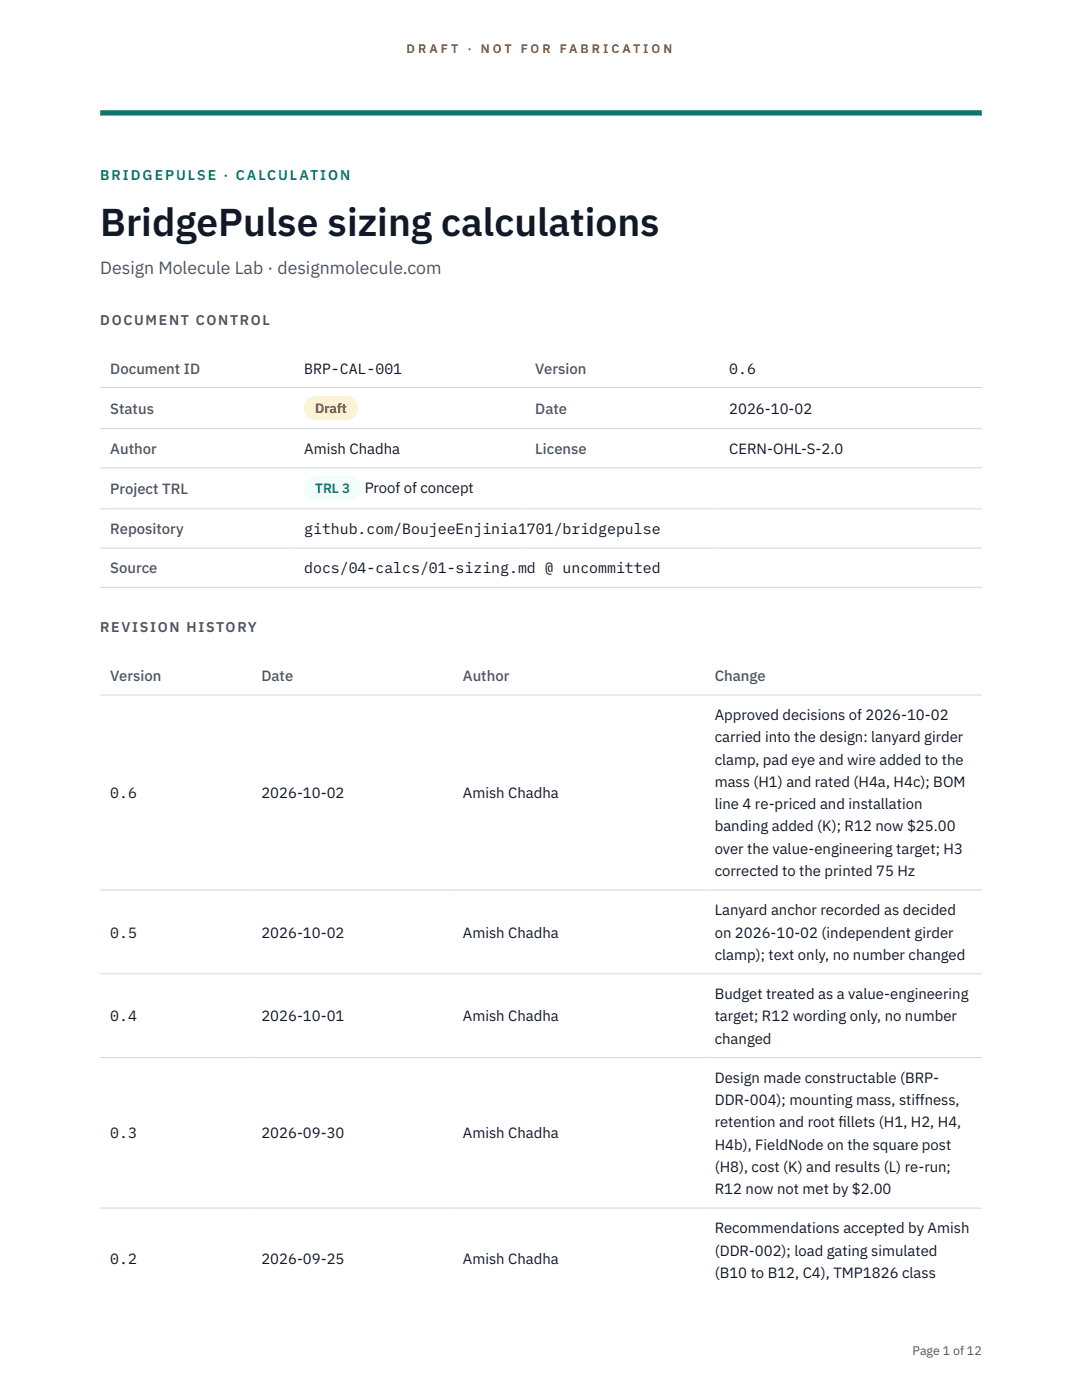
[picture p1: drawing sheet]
<svg xmlns="http://www.w3.org/2000/svg" width="216mm" height="279mm" viewBox="0 0 216 279" stroke-linecap="round" stroke-linejoin="round" font-family="sans-serif">
<defs><g id="words">
<text font-size="7.8" fill="#111827" x="20" y="47.1">BridgePulse sizing calculations</text>
<text font-size="3.5" fill="#4b5563" x="20" y="54.6">Design Molecule Lab · designmolecule.com</text>
<g font-size="3" fill="#4b5563">
<text x="22" y="74.5">Document ID</text>
<text x="106.8" y="74.5">Version</text>
<text x="22" y="82.6">Status</text>
<text x="106.8" y="82.6">Date</text>
<text x="22" y="90.6">Author</text>
<text x="106.8" y="90.6">License</text>
<text x="22" y="98.6">Project TRL</text>
<text x="22" y="106.6">Repository</text>
<text x="22" y="114.4">Source</text>
<text x="22" y="135.9">Version</text>
<text x="52.2" y="135.9">Date</text>
<text x="92.4" y="135.9">Author</text>
<text x="142.6" y="135.9">Change</text>
</g>
<g font-size="3" fill="#111827">
<text x="60.7" y="74.5">BRP-CAL-001</text>
<text x="145.5" y="74.5">0.6</text>
<text x="145.5" y="82.6">2026-10-02</text>
<text x="60.7" y="90.6">Amish Chadha</text>
<text x="145.5" y="90.6">CERN-OHL-S-2.0</text>
<text x="72.8" y="98.5">Proof of concept</text>
<text x="60.7" y="106.6">github.com/BoujeeEnjinia1701/bridgepulse</text>
<text x="60.7" y="114.4">docs/04-calcs/01-sizing.md @ uncommitted</text>
<text x="142.6" y="143.7">Approved decisions of 2026-10-02</text>
<text x="142.6" y="148.2">carried into the design: lanyard girder</text>
<text x="142.6" y="152.6">clamp, pad eye and wire added to the</text>
<text x="22" y="159.3">0.6</text>
<text x="52.2" y="159.3">2026-10-02</text>
<text x="92.4" y="159.3">Amish Chadha</text>
<text x="142.6" y="157.1">mass (H1) and rated (H4a, H4c); BOM</text>
<text x="142.6" y="161.5">line 4 re-priced and installation</text>
<text x="142.6" y="165.9">banding added (K); R12 now $25.00</text>
<text x="142.6" y="170.4">over the value-engineering target; H3</text>
<text x="142.6" y="174.8">corrected to the printed 75 Hz</text>
<text x="142.6" y="182.7">Lanyard anchor recorded as decided</text>
<text x="22" y="187.1">0.5</text>
<text x="52.2" y="187.1">2026-10-02</text>
<text x="92.4" y="187.1">Amish Chadha</text>
<text x="142.6" y="187.1">on 2026-10-02 (independent girder</text>
<text x="142.6" y="191.5">clamp); text only, no number changed</text>
<text x="22" y="203.8">0.4</text>
<text x="52.2" y="203.8">2026-10-01</text>
<text x="92.4" y="203.8">Amish Chadha</text>
<text x="142.6" y="199.4">Budget treated as a value-engineering</text>
<text x="142.6" y="203.8">target; R12 wording only, no number</text>
<text x="142.6" y="208.3">changed</text>
<text x="142.6" y="216.1">Design made constructable (BRP-</text>
<text x="142.6" y="220.5">DDR-004); mounting mass, stiffness,</text>
<text x="22" y="227.2">0.3</text>
<text x="52.2" y="227.2">2026-09-30</text>
<text x="92.4" y="227.2">Amish Chadha</text>
<text x="142.6" y="225">retention and root f</text>
<text x="167.3" y="225">illets (H1, H2, H4,</text>
<text x="142.6" y="229.4">H4b), FieldNode on the square post</text>
<text x="142.6" y="233.9">(H8), cost (K) and results (L) re-run;</text>
<text x="142.6" y="238.3">R12 now not met by $2.00</text>
<text x="142.6" y="246.1">Recommendations accepted by Amish</text>
<text x="142.6" y="250.6">(DDR-002); load gating simulated</text>
<text x="22" y="252.2">0.2</text>
<text x="52.2" y="252.2">2026-09-25</text>
<text x="92.4" y="252.2">Amish Chadha</text>
<text x="142.6" y="255">(B10 to B12, C4), TMP1826 class</text>
</g>
<text font-size="2.8" fill="#0f766e" x="20" y="36">BRIDGEPULSE · CALCULATION</text>
<g font-size="2.8" fill="#4b5563">
<text x="20" y="64.8">DOCUMENT CONTROL</text>
<text x="20" y="126.2">REVISION HISTORY</text>
</g>
<text font-size="2.7" fill="#92400e" x="62.9" y="82.5">Draft</text>
<text font-size="2.7" fill="#0f766e" x="62.9" y="98.5">TRL 3</text>
<g font-size="2.5" fill="#b45309">
<text x="81.1" y="10.5">D R A F T</text>
<text x="93.3" y="10.5">·</text>
<text x="95.9" y="10.5">N O T</text>
<text x="103.9" y="10.5">F O R</text>
<text x="111.7" y="10.5">F A B R I C A T I O N</text>
</g>
<text font-size="2.5" fill="#4b5563" x="182.1" y="270.3">Page 1 of 12</text>
</g></defs>
<path d="M20 23.1h175.9zM20 22h175.9v1.1h-175.9z" fill-rule="evenodd" fill="#0f766e"/>
<path d="M20 77.3h175.9M20 85.5h175.9M20 93.4h175.9M20 101.6h175.9M20 109.4h175.9M20 117.2h175.9M20 138.7h175.9M20 177.6h175.9M20 194.3h175.9M20 211.1h175.9M20 241.1h175.9" fill="none" stroke="#d1d5db" stroke-width=".2"/>
<path d="M60.7 79h10.7v4.9h-10.7z" fill="#fef3c7"/>
<path d="M60.7 95.1h11.4v4.8h-11.4z" fill="#f0fdfa"/>
<use href="#words"/>
</svg>
